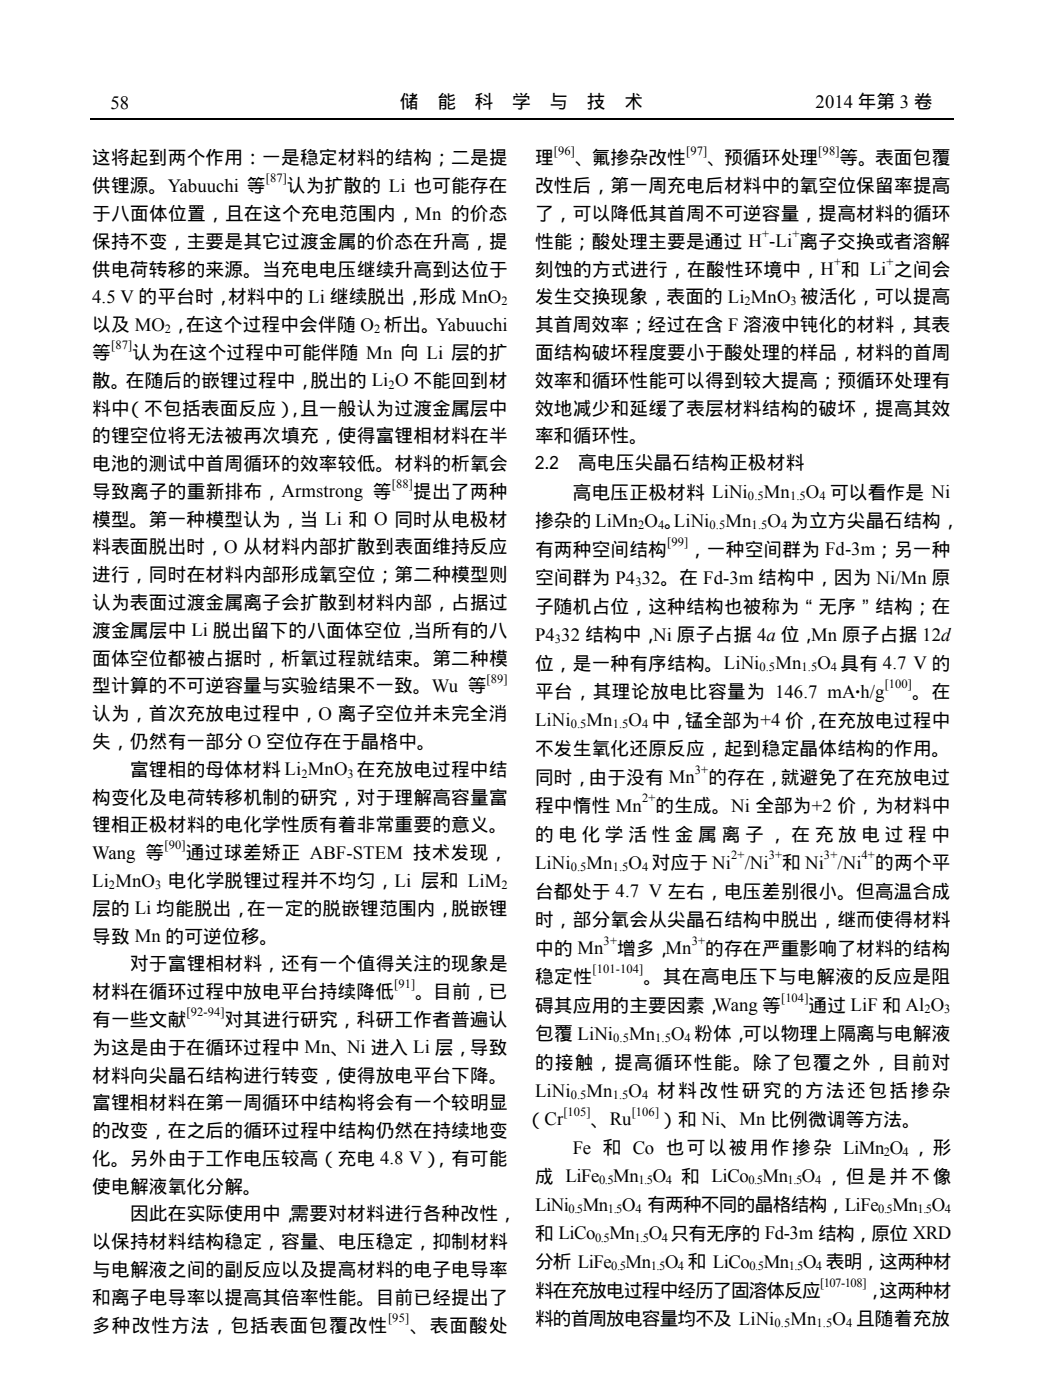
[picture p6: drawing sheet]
<svg xmlns="http://www.w3.org/2000/svg" width="207mm" height="277mm" viewBox="0 0 207 277" stroke-linecap="round" stroke-linejoin="round" font-family="sans-serif">
<defs><g id="words">
<g font-size="3.7">
<text x="21.9" y="21.6">58 年</text>
<text x="79.2" y="21.3">储</text>
<text x="86.6" y="21.3">能</text>
<text x="94" y="21.3">科</text>
<text x="101.4" y="21.3">学</text>
<text x="108.8" y="21.3">与</text>
<text x="116.2" y="21.3">技</text>
<text x="123.6" y="21.3">术</text>
<text x="161.5" y="21.3">2014 年第 3 卷</text>
<text x="18.3" y="32.6">这将起到两个作用：一是稳定材料的结构；二是提</text>
<text x="106" y="32.6">理</text>
<text x="113.9" y="32.6">、氟掺杂改性</text>
<text x="140.1" y="32.6">、预循环处理</text>
<text x="166.3" y="32.6">等。表面包覆</text>
<text x="18.3" y="38.1">供锂源。Yabuuchi 等</text>
<text x="56.8" y="38.1">认为扩散的 Li 也可能存在</text>
<text x="106" y="38.1">改性后，第一周充电后材料中的氧空位保留率提高</text>
<text x="18.3" y="43.6">于八面体位置，且在这个充电范围内，Mn 的价态</text>
<text x="106" y="43.6">了，可以降低其首周不可逆容量，提高材料的循环</text>
<text x="18.3" y="49.1">保持不变，主要是其它过渡金属的价态在升高，提</text>
<text x="106" y="49.1">性能；酸处理主要是通过 H -Li 离子交换或者溶解</text>
<text x="18.3" y="54.6">供电荷转移的来源。当充电电压继续升高到达位于</text>
<text x="18.3" y="60">4.5 V 的平台时，材料中的 Li 继续脱出，形成 MnO</text>
<text x="106" y="54.6">刻蚀的方式进行，在酸性环境中，H 和 Li 之间会</text>
<text x="18.3" y="65.6">以及 MO ，在这个过程中会伴随 O 析出。Yabuuchi</text>
<text x="106" y="60.1">发生交换现象，表面的 Li MnO 被活化，可以提高</text>
<text x="106" y="65.6">其首周效率；经过在含 F 溶液中钝化的材料，其表</text>
<text x="18.3" y="71.1">等</text>
<text x="26.2" y="71.1">认为在这个过程中可能伴随 Mn 向 Li 层的扩</text>
<text x="106" y="71.1">面结构破坏程度要小于酸处理的样品，材料的首周</text>
<text x="18.3" y="76.6">散。在随后的嵌锂过程中，脱出的 Li O 不能回到材</text>
<text x="106" y="76.6">效率和循环性能可以得到较大提高；预循环处理有</text>
<text x="18.3" y="82.1">料中（不包括表面反应）</text>
<text x="56.6" y="82.1">，且一般认为过渡金属层中</text>
<text x="106" y="82.1">效地减少和延缓了表层材料结构的破坏，提高其效</text>
<text x="18.3" y="87.6">的锂空位将无法被再次填充，使得富锂相材料在半</text>
<text x="106" y="87.6">率和循环性。</text>
<text x="18.3" y="93.1">电池的测试中首周循环的效率较低。材料的析氧会</text>
<text x="106" y="92.9">2.2</text>
<text x="114.5" y="92.9">高电压尖晶石结构正极材料</text>
<text x="18.3" y="98.6">导致离子的重新排布，Armstrong 等</text>
<text x="81.8" y="98.6">提出了两种</text>
<text x="113.5" y="98.7">高电压正极材料 LiNi</text>
<text x="151.3" y="98.6">Mn</text>
<text x="159.6" y="98.6">O 可以看作是 Ni</text>
<text x="18.3" y="104.1">模型。第一种模型认为，当 Li 和 O 同时从电极材</text>
<text x="106" y="104.4">掺杂的 LiMn O 。</text>
<text x="133.5" y="104.3">LiNi</text>
<text x="143.7" y="104.3">Mn</text>
<text x="152" y="104.3">O 为立方尖晶石结构，</text>
<text x="18.3" y="109.6">料表面脱出时，O 从材料内部扩散到表面维持反应</text>
<text x="106" y="110">有两种空间结构</text>
<text x="136.3" y="110">，一种空间群为 Fd-3m；另一种</text>
<text x="18.3" y="115.1">进行，同时在材料内部形成氧空位；第二种模型则</text>
<text x="106" y="115.7">空间群为 P4</text>
<text x="127.1" y="115.6">32。在 Fd-3m 结构中，因为 Ni/Mn 原</text>
<text x="18.3" y="120.6">认为表面过渡金属离子会扩散到材料内部，占据过</text>
<text x="106" y="121.3">子随机占位，这种结构也被称为“无序”结构；在</text>
<text x="18.3" y="126.1">渡金属层中 Li 脱出留下的八面体空位，当所有的八</text>
<text x="18.3" y="131.6">面体空位都被占据时，析氧过程就结束。第二种模</text>
<text x="106" y="126.9">P4</text>
<text x="111.2" y="126.9">32 结构中，Ni 原子占据 4a 位，Mn 原子占据 12d</text>
<text x="18.3" y="137.1">型计算的不可逆容量与实验结果不一致。Wu 等</text>
<text x="106" y="132.6">位，是一种有序结构。LiNi</text>
<text x="153.5" y="132.5">Mn</text>
<text x="161.9" y="132.5">O 具有 4.7 V 的</text>
<text x="18.3" y="142.6">认为，首次充放电过程中，O 离子空位并未完全消</text>
<text x="106" y="138.3">平台，其理论放电比容量为 146.7 mA·h/g</text>
<text x="106" y="143.8">LiNi</text>
<text x="116.2" y="143.8">Mn</text>
<text x="124.5" y="143.8">O 中，锰全部为+4 价，在充放电过程中</text>
<text x="180.7" y="138.3">。在</text>
<text x="18.3" y="148.1">失，仍然有一部分 O 空位存在于晶格中。</text>
<text x="106" y="149.5">不发生氧化还原反应，起到稳定晶体结构的作用。</text>
<text x="25.8" y="153.6">富锂相的母体材料 Li MnO 在充放电过程中结</text>
<text x="106" y="155.2">同时，由于没有 Mn</text>
<text x="140.3" y="155.2">的存在，就避免了在充放电过</text>
<text x="18.3" y="159.1">构变化及电荷转移机制的研究，对于理解高容量富</text>
<text x="106" y="160.8">程中惰性 Mn</text>
<text x="129.8" y="160.8">的生成。Ni 全部为+2 价，为材料中</text>
<text x="18.3" y="164.6">锂相正极材料的电化学性质有着非常重要的意义。</text>
<text x="106" y="166.5">的 电 化 学 活 性 金 属 离 子 ， 在 充 放 电 过 程 中</text>
<text x="18.3" y="170.1">Wang 等</text>
<text x="36.8" y="170.1">通过球差矫正 ABF-STEM 技术发现，</text>
<text x="106" y="172">LiNi</text>
<text x="116.2" y="172">Mn</text>
<text x="124.5" y="172">O 对应于 Ni</text>
<text x="147.5" y="172">/Ni</text>
<text x="154.9" y="172.1">和 Ni</text>
<text x="165.8" y="172">/Ni</text>
<text x="173.3" y="172.1">的两个平</text>
<text x="18.3" y="175.6">Li MnO 电化学脱锂过程并不均匀，Li 层和 LiM</text>
<text x="106" y="177.8">台都处于 4.7 V 左右，电压差别很小。但高温合成</text>
<text x="18.3" y="181.2">层的 Li 均能脱出，在一定的脱嵌锂范围内，脱嵌锂</text>
<text x="106" y="183.4">时，部分氧会从尖晶石结构中脱出，继而使得材料</text>
<text x="18.3" y="186.7">导致 Mn 的可逆位移。</text>
<text x="106" y="189.1">中的 Mn</text>
<text x="122.2" y="189.1">增多，Mn</text>
<text x="139.7" y="189.1">的存在严重影响了材料的结构</text>
<text x="18.3" y="197.7">材料在循环过程中放电平台持续降低</text>
<text x="25.8" y="192.2">对于富锂相材料，还有一个值得关注的现象是</text>
<text x="82.3" y="197.7">。目前，已</text>
<text x="106" y="194.7">稳定性</text>
<text x="127.5" y="194.7">。其在高电压下与电解液的反应是阻</text>
<text x="18.3" y="203.2">有一些文献</text>
<text x="44.5" y="203.2">对其进行研究，科研工作者普遍认</text>
<text x="106" y="200.3">碍其应用的主要因素，</text>
<text x="141.5" y="200.2">Wang 等</text>
<text x="160.1" y="200.3">通过 LiF 和 Al O</text>
<text x="18.3" y="208.7">为这是由于在循环过程中 Mn、Ni 进入 Li 层，导致</text>
<text x="106" y="206">包覆 LiNi</text>
<text x="124.6" y="205.9">Mn</text>
<text x="132.9" y="205.9">O 粉体，可以物理上隔离与电解液</text>
<text x="18.3" y="214.2">材料向尖晶石结构进行转变，使得放电平台下降。</text>
<text x="106" y="211.6">的接触，提高循环性能。除了包覆之外，目前对</text>
<text x="18.3" y="219.7">富锂相材料在第一周循环中结构将会有一个较明显</text>
<text x="106" y="217.2">LiNi</text>
<text x="116.2" y="217.2">Mn</text>
<text x="124.5" y="217.2">O</text>
<text x="130.2" y="217.3">材料改性研究的方法还包括掺杂</text>
<text x="18.3" y="225.2">的改变，在之后的循环过程中结构仍然在持续地变</text>
<text x="104.1" y="222.9">（Cr</text>
<text x="117" y="222.9">、Ru</text>
<text x="130.5" y="222.9">）和 Ni、Mn 比例微调等方法。</text>
<text x="18.3" y="230.7">化。另外由于工作电压较高（充电 4.8 V）</text>
<text x="85.6" y="230.7">，有可能</text>
<text x="113.5" y="228.5">Fe 和 Co 也可以被用作掺杂 LiMn O ，形</text>
<text x="18.3" y="236.2">使电解液氧化分解。</text>
<text x="106" y="239.8">LiNi</text>
<text x="106" y="234.2">成 LiFe</text>
<text x="115.4" y="239.8">Mn</text>
<text x="121.5" y="234.1">Mn</text>
<text x="123.2" y="239.8">O 有两种不同的晶格结构，LiFe</text>
<text x="129.3" y="234.1">O</text>
<text x="134.9" y="234.2">和 LiCo</text>
<text x="151" y="234.1">Mn</text>
<text x="158.8" y="234.1">O ，但是并不像</text>
<text x="176.7" y="239.8">Mn</text>
<text x="184.5" y="239.8">O</text>
<text x="25.8" y="241.7">因此在实际使用中，</text>
<text x="57.6" y="241.7">需要对材料进行各种改性，</text>
<text x="106" y="245.5">和 LiCo</text>
<text x="120.7" y="245.4">Mn</text>
<text x="128.5" y="245.4">O 只有无序的 Fd-3m 结构，原位 XRD</text>
<text x="18.3" y="247.2">以保持材料结构稳定，容量、电压稳定，抑制材料</text>
<text x="106" y="251.1">分析 LiFe</text>
<text x="123.9" y="251">Mn</text>
<text x="131.7" y="251">O 和 LiCo</text>
<text x="151.2" y="251">Mn</text>
<text x="159" y="251">O 表明，这两种材</text>
<text x="18.3" y="252.7">与电解液之间的副反应以及提高材料的电子电导率</text>
<text x="106" y="256.8">料在充放电过程中经历了固溶体反应</text>
<text x="171.5" y="256.8">，这两种材</text>
<text x="18.3" y="258.2">和离子电导率以提高其倍率性能。目前已经提出了</text>
<text x="18.3" y="263.7">多种改性方法，包括表面包覆改性</text>
<text x="81.2" y="263.7">、表面酸处</text>
<text x="106" y="262.4">料的首周放电容量均不及 LiNi</text>
<text x="156.5" y="262.4">Mn</text>
<text x="164.9" y="262.4">O 且随着充放</text>
</g>
<g font-size="2.5">
<text x="109.7" y="30.6">[96]</text>
<text x="135.9" y="30.6">[97]</text>
<text x="162.1" y="30.6">[98]</text>
<text x="52.6" y="36.1">[87]</text>
<text x="150.9" y="47.1">+</text>
<text x="156.9" y="47.1">+</text>
<text x="165.2" y="52.6">+</text>
<text x="175.6" y="52.6">+</text>
<text x="32.7" y="65.9">2</text>
<text x="74.1" y="65.9">2</text>
<text x="99.3" y="60.4">2</text>
<text x="147.5" y="60.4">2</text>
<text x="156.6" y="60.4">3</text>
<text x="22" y="69.1">[87]</text>
<text x="77" y="77">2</text>
<text x="77.6" y="96.7">[88]</text>
<text x="148.1" y="99.1">0.5</text>
<text x="156.4" y="99.1">1.5</text>
<text x="162.3" y="99.1">4</text>
<text x="126.4" y="104.7">2</text>
<text x="130.3" y="104.7">4</text>
<text x="140.5" y="104.7">0.5</text>
<text x="148.8" y="104.7">1.5</text>
<text x="154.7" y="104.7">4</text>
<text x="132.1" y="108.1">[99]</text>
<text x="125.8" y="116">3</text>
<text x="109.9" y="127.3">3</text>
<text x="96.4" y="135.2">[89]</text>
<text x="150.4" y="133">0.5</text>
<text x="158.7" y="133">1.5</text>
<text x="164.6" y="133">4</text>
<text x="175.2" y="136.3">[100]</text>
<text x="113" y="144.3">0.5</text>
<text x="121.3" y="144.3">1.5</text>
<text x="127.2" y="144.3">4</text>
<text x="59.7" y="154">2</text>
<text x="68.8" y="154">3</text>
<text x="137.6" y="153.2">3+</text>
<text x="127.2" y="158.9">2+</text>
<text x="32.6" y="168.2">[90]</text>
<text x="113" y="172.5">0.5</text>
<text x="121.3" y="172.5">1.5</text>
<text x="127.2" y="172.5">4</text>
<text x="144.8" y="170.2">2+</text>
<text x="152.3" y="170.2">3+</text>
<text x="163.2" y="170.2">3+</text>
<text x="170.6" y="170.2">4+</text>
<text x="21.6" y="176">2</text>
<text x="30.7" y="176">3</text>
<text x="99.3" y="176">2</text>
<text x="119.5" y="187.1">3+</text>
<text x="137" y="187.1">3+</text>
<text x="78.1" y="195.7">[91]</text>
<text x="117.4" y="192.8">[101-104]</text>
<text x="36.9" y="201.2">[92-94]</text>
<text x="154.7" y="198.4">[104]</text>
<text x="183.1" y="200.7">2</text>
<text x="187" y="200.7">3</text>
<text x="121.4" y="206.3">0.5</text>
<text x="129.8" y="206.3">1.5</text>
<text x="135.6" y="206.3">4</text>
<text x="111.6" y="221">[105]</text>
<text x="113" y="217.6">0.5</text>
<text x="121.3" y="217.6">1.5</text>
<text x="125.1" y="221">[106]</text>
<text x="127.2" y="217.6">4</text>
<text x="175" y="228.9">2</text>
<text x="178.8" y="228.9">4</text>
<text x="118.6" y="234.6">0.5</text>
<text x="126.4" y="234.6">1.5</text>
<text x="131.8" y="234.6">4</text>
<text x="148.2" y="234.6">0.5</text>
<text x="156" y="234.6">1.5</text>
<text x="161.4" y="234.6">4</text>
<text x="112.6" y="240.2">0.5</text>
<text x="117.8" y="245.9">0.5</text>
<text x="120.4" y="240.2">1.5</text>
<text x="125.6" y="245.9">1.5</text>
<text x="125.8" y="240.2">4</text>
<text x="131" y="245.9">4</text>
<text x="173.9" y="240.2">0.5</text>
<text x="181.7" y="240.2">1.5</text>
<text x="187.1" y="240.2">4</text>
<text x="121.1" y="251.5">0.5</text>
<text x="128.9" y="251.5">1.5</text>
<text x="134.3" y="251.5">4</text>
<text x="148.4" y="251.5">0.5</text>
<text x="156.2" y="251.5">1.5</text>
<text x="161.6" y="251.5">4</text>
<text x="162.4" y="254.8">[107-108]</text>
<text x="76.9" y="261.8">[95]</text>
<text x="153.4" y="262.8">0.5</text>
<text x="161.7" y="262.8">1.5</text>
<text x="167.5" y="262.8">4</text>
</g>
</g></defs>
<path d="M17.7 23.6h171.1" fill="none" stroke="#000" stroke-width=".25"/>
<use href="#words"/>
</svg>
